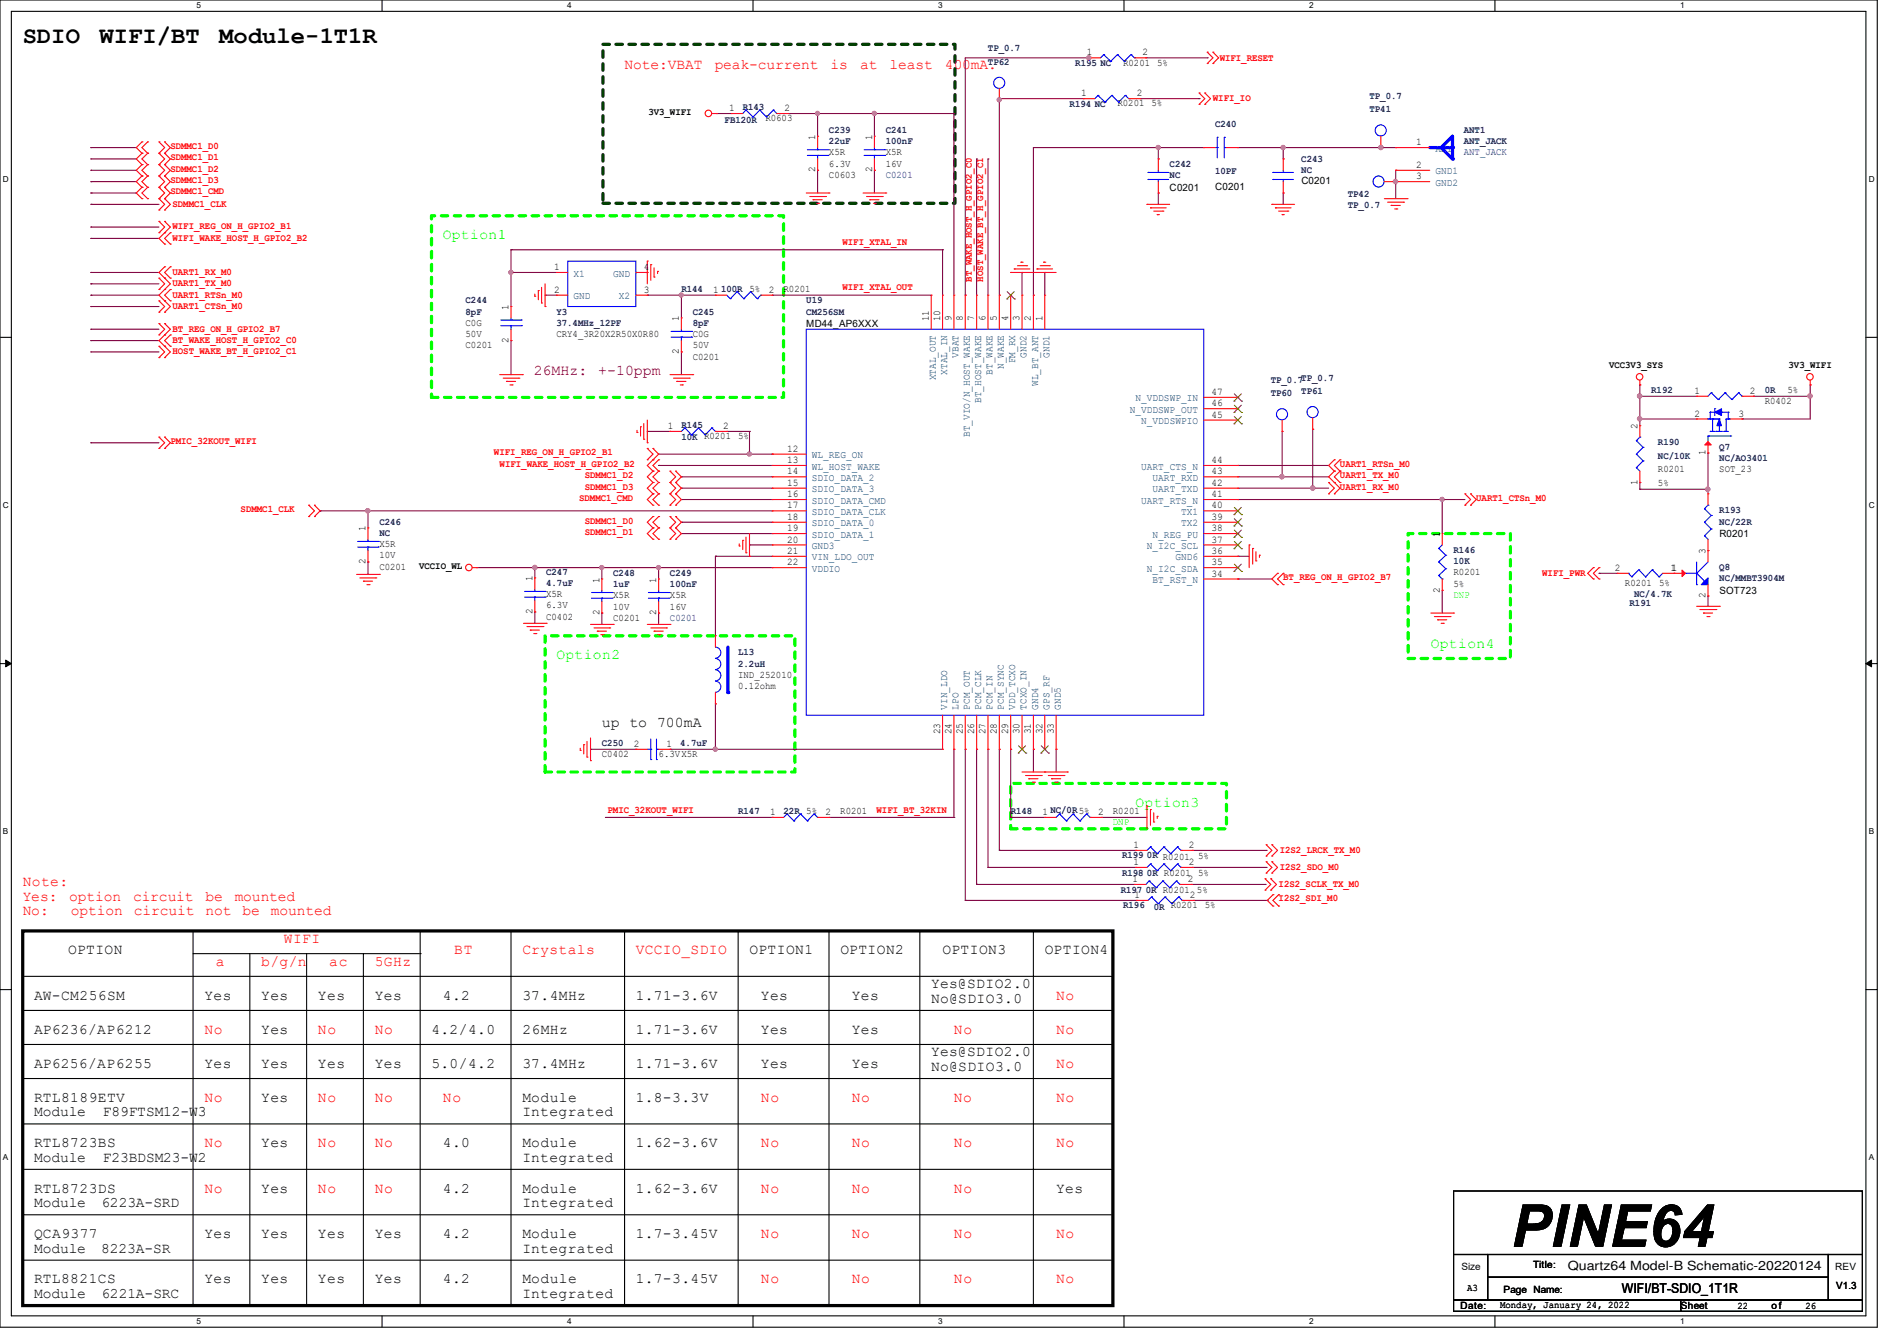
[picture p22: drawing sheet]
<svg xmlns="http://www.w3.org/2000/svg" width="297mm" height="210mm" viewBox="0 0 297 210" stroke-linecap="round" stroke-linejoin="round" font-family="sans-serif">
<defs><g id="words">
<text font-size="9.2" x="236.6" y="195.2">PINE64</text>
<g font-size="3.7">
<text x="3.6" y="6.7">SDIO</text>
<text x="15.6" y="6.7">WIFI/BT</text>
<text x="34.3" y="6.7">Module-1T1R</text>
</g>
<g font-size="2.3" fill="#f00">
<text x="97.8" y="10.8">Note:VBAT</text>
<text x="111.9" y="10.8">peak-current</text>
<text x="130" y="10.8">is</text>
<text x="134.7" y="10.8">at</text>
<text x="139.3" y="10.8">least</text>
<text x="147.9" y="10.8">400mA.</text>
<text x="3.6" y="138.8">Note:</text>
<text x="3.6" y="141.1">Yes:</text>
<text x="3.6" y="143.3">No:</text>
<text x="10.8" y="141.1">option</text>
<text x="11.1" y="143.3">option</text>
<text x="20.8" y="141.1">circuit</text>
<text x="21" y="143.3">circuit</text>
<text x="32.2" y="141.1">be</text>
<text x="32.2" y="143.3">not</text>
<text x="36.7" y="141.1">mounted</text>
<text x="38" y="143.3">be</text>
<text x="42.4" y="143.3">mounted</text>
<text x="44.4" y="147.7">WIFI</text>
<text x="71.1" y="149.4">BT</text>
<text x="81.8" y="149.4">Crystals</text>
<text x="99.6" y="149.4">VCCIO_SDIO</text>
<text x="33.8" y="151.2">a</text>
<text x="40.9" y="151.2">b/g/n</text>
<text x="51.6" y="151.2">ac</text>
<text x="58.7" y="151.2">5GHz</text>
<text x="32" y="161.9">No</text>
<text x="49.8" y="161.9">No</text>
<text x="58.7" y="161.9">No</text>
<text x="149.4" y="161.9">No</text>
<text x="165.4" y="156.5">No</text>
<text x="165.4" y="161.9">No</text>
<text x="165.4" y="167.2">No</text>
<text x="32" y="172.6">No</text>
<text x="49.8" y="172.6">No</text>
<text x="58.7" y="172.6">No</text>
<text x="69.3" y="172.6">No</text>
<text x="119.1" y="172.6">No</text>
<text x="133.4" y="172.6">No</text>
<text x="149.4" y="172.6">No</text>
<text x="165.4" y="172.6">No</text>
<text x="32" y="179.7">No</text>
<text x="49.8" y="179.7">No</text>
<text x="58.7" y="179.7">No</text>
<text x="119.1" y="179.7">No</text>
<text x="133.3" y="179.7">No</text>
<text x="149.4" y="179.7">No</text>
<text x="165.4" y="179.7">No</text>
<text x="32" y="186.8">No</text>
<text x="49.8" y="186.8">No</text>
<text x="58.7" y="186.8">No</text>
<text x="119.1" y="186.8">No</text>
<text x="133.3" y="186.8">No</text>
<text x="149.4" y="186.8">No</text>
<text x="119.1" y="193.9">No</text>
<text x="133.3" y="193.9">No</text>
<text x="149.3" y="193.9">No</text>
<text x="165.3" y="193.9">No</text>
<text x="119.1" y="201">No</text>
<text x="133.3" y="201">No</text>
<text x="149.3" y="201">No</text>
<text x="165.3" y="201">No</text>
</g>
<g font-size="2.3" fill="#01ff00">
<text x="69.3" y="37.4">Option1</text>
<text x="224" y="101.4">Option4</text>
<text x="87.1" y="103.2">Option2</text>
<text x="177.8" y="126.3">Option3</text>
</g>
<g font-size="2.3" fill="#7f0000">
<text x="83.6" y="58.8">26MHz:</text>
<text x="93.7" y="58.8">+-10ppm</text>
</g>
<g font-size="2.3">
<text x="94.2" y="113.9">up to 700mA</text>
<text x="10.7" y="149.4">OPTION</text>
<text x="117.3" y="149.4">OPTION1</text>
<text x="131.6" y="149.4">OPTION2</text>
<text x="147.6" y="149.4">OPTION3</text>
<text x="163.6" y="149.4">OPTION4</text>
<text x="145.8" y="154.8">Yes@SDIO2.0</text>
<text x="5.3" y="161.9">AP6236/AP6212</text>
<text x="5.3" y="156.5">AW-CM256SM</text>
<text x="32" y="156.5">Yes</text>
<text x="40.9" y="161.9">Yes</text>
<text x="40.9" y="156.5">Yes</text>
<text x="49.8" y="156.5">Yes</text>
<text x="58.7" y="156.5">Yes</text>
<text x="67.6" y="161.9">4.2/4.0</text>
<text x="69.3" y="156.5">4.2</text>
<text x="81.8" y="161.9">26MHz</text>
<text x="81.8" y="156.5">37.4MHz</text>
<text x="99.6" y="161.9">1.71-3.6V</text>
<text x="99.6" y="156.5">1.71-3.6V</text>
<text x="119.1" y="161.9">Yes</text>
<text x="119.1" y="156.5">Yes</text>
<text x="133.3" y="161.9">Yes</text>
<text x="133.3" y="156.5">Yes</text>
<text x="145.8" y="157.1">No@SDIO3.0</text>
<text x="5.3" y="167.2">AP6256/AP6255</text>
<text x="32" y="167.2">Yes</text>
<text x="40.9" y="167.2">Yes</text>
<text x="49.8" y="167.2">Yes</text>
<text x="58.7" y="167.2">Yes</text>
<text x="67.6" y="167.2">5.0/4.2</text>
<text x="81.8" y="167.2">37.4MHz</text>
<text x="99.6" y="167.2">1.71-3.6V</text>
<text x="119.1" y="167.2">Yes</text>
<text x="133.3" y="167.2">Yes</text>
<text x="145.8" y="165.4">Yes@SDIO2.0</text>
<text x="145.8" y="167.7">No@SDIO3.0</text>
<text x="5.3" y="172.6">RTL8189ETV</text>
<text x="40.9" y="172.6">Yes</text>
<text x="81.8" y="172.6">Module</text>
<text x="99.6" y="172.6">1.8-3.3V</text>
<text x="5.3" y="179.7">RTL8723BS</text>
<text x="5.3" y="174.8">Module</text>
<text x="16.1" y="174.8">F89FTSM12-W3</text>
<text x="40.9" y="179.7">Yes</text>
<text x="69.3" y="179.7">4.0</text>
<text x="81.8" y="179.7">Module</text>
<text x="81.8" y="174.8">Integrated</text>
<text x="99.6" y="179.7">1.62-3.6V</text>
<text x="5.3" y="181.9">Module</text>
<text x="16.1" y="181.9">F23BDSM23-W2</text>
<text x="81.8" y="181.9">Integrated</text>
<text x="5.3" y="186.8">RTL8723DS</text>
<text x="5.3" y="189.1">Module</text>
<text x="15.9" y="189.1">6223A-SRD</text>
<text x="40.9" y="186.8">Yes</text>
<text x="69.3" y="186.8">4.2</text>
<text x="81.8" y="186.8">Module</text>
<text x="81.8" y="189.1">Integrated</text>
<text x="99.6" y="186.8">1.62-3.6V</text>
<text x="165.4" y="186.8">Yes</text>
<text x="5.3" y="193.9">QCA9377</text>
<text x="5.3" y="196.2">Module</text>
<text x="15.8" y="196.2">8223A-SR</text>
<text x="32" y="193.9">Yes</text>
<text x="40.9" y="193.9">Yes</text>
<text x="49.8" y="193.9">Yes</text>
<text x="58.7" y="193.9">Yes</text>
<text x="69.3" y="193.9">4.2</text>
<text x="81.8" y="193.9">Module</text>
<text x="81.8" y="196.2">Integrated</text>
<text x="99.6" y="193.9">1.7-3.45V</text>
<text x="5.3" y="201">RTL8821CS</text>
<text x="5.3" y="203.3">Module</text>
<text x="15.9" y="203.3">6221A-SRC</text>
<text x="32" y="201">Yes</text>
<text x="40.9" y="201">Yes</text>
<text x="49.8" y="201">Yes</text>
<text x="58.7" y="201">Yes</text>
<text x="69.3" y="201">4.2</text>
<text x="81.8" y="203.3">Integrated</text>
<text x="81.8" y="201">Module</text>
<text x="99.6" y="201">1.7-3.45V</text>
</g>
<text font-size="2.1" x="253.9" y="202.5">WIFI/BT-SDIO_1T1R</text>
<text font-size="2" x="245.5" y="199">Quartz64 Model-B Schematic-20220124</text>
<g font-size="1.6" fill="#00007f">
<text x="154.7" y="10.2">TP62</text>
<text x="154.7" y="8">TP_0.7</text>
<text x="168.4" y="10.3">R195 NC</text>
<text x="116.3" y="17.3">R143</text>
<text x="167.5" y="16.7">R194 NC</text>
<text x="214.4" y="17.6">TP41</text>
<text x="214.4" y="15.5">TP_0.7</text>
<text x="113.5" y="19.2">FB120R</text>
<text x="129.8" y="20.8">C239</text>
<text x="129.8" y="22.6">22uF</text>
<text x="138.7" y="20.8">C241</text>
<text x="138.7" y="22.6">100nF</text>
<text x="190.2" y="19.9">C240</text>
<text x="229.2" y="20.8">ANT1</text>
<text x="229.2" y="22.6">ANT_JACK</text>
<text x="138.7" y="27.9">C0201</text>
<text x="183.1" y="26.2">C242</text>
<text x="183.1" y="27.9">NC</text>
<text x="190.2" y="27.2">10PF</text>
<text x="203.7" y="25.4">C243</text>
<text x="203.7" y="27.1">NC</text>
<text x="229.2" y="24.3">ANT_JACK</text>
<text x="211" y="30.8">TP42</text>
<text x="211" y="32.6">TP_0.7</text>
<text x="72.9" y="47.5">C244</text>
<text x="106.7" y="45.7">R144</text>
<text x="112.9" y="45.7">100R 5%</text>
<text x="126.2" y="47.5">U19</text>
<text x="72.9" y="49.3">8pF</text>
<text x="87.1" y="49.3">Y3</text>
<text x="87.1" y="51.1">37.4MHz_12PF</text>
<text x="108.5" y="49.3">C245</text>
<text x="108.5" y="51.1">8pF</text>
<text x="126.2" y="49.3">CM256SM</text>
<text x="199" y="59.9">TP_0.7TP_0.7</text>
<text x="199" y="62.1">TP60</text>
<text x="203.7" y="61.7">TP61</text>
<text x="258.5" y="61.6">R192</text>
<text x="276.3" y="61.6">0R</text>
<text x="106.7" y="67.1">R145</text>
<text x="106.7" y="68.8">10K R0201</text>
<text x="259.6" y="69.7">R190</text>
<text x="259.6" y="71.8">NC/10K</text>
<text x="269.2" y="70.4">Q7</text>
<text x="269.2" y="72.2">NC/AO3401</text>
<text x="59.4" y="82.2">C246</text>
<text x="59.4" y="83.9">NC</text>
<text x="269.2" y="80.4">R193</text>
<text x="269.2" y="82.2">NC/22R</text>
<text x="85.5" y="90">C247</text>
<text x="227.6" y="86.6">R146</text>
<text x="227.6" y="88.4">10K</text>
<text x="269.2" y="89.3">Q8</text>
<text x="85.5" y="91.8">4.7uF</text>
<text x="96" y="90.2">C248</text>
<text x="96" y="91.9">1uF</text>
<text x="104.9" y="90.2">C249</text>
<text x="104.9" y="91.9">100nF</text>
<text x="255.1" y="95">R191</text>
<text x="255.9" y="93.6">NC/4.7K</text>
<text x="269.2" y="91.1">NC/MMBT3904M</text>
<text x="104.9" y="97.2">C0201</text>
<text x="115.6" y="102.6">L13</text>
<text x="115.6" y="104.4">2.2uH</text>
<text x="94.2" y="116.8">C250</text>
<text x="106.5" y="116.8">4.7uF</text>
<text x="115.6" y="127.5">R147</text>
<text x="122.7" y="127.5">22R 5%</text>
<text x="158.2" y="127.5">R148</text>
<text x="175.7" y="134.4">R199 0R R0201</text>
<text x="175.7" y="137.1">R198 0R R0201</text>
<text x="175.5" y="139.8">R197 0R R0201</text>
<text x="175.8" y="142.3">R196</text>
<text x="180.6" y="142.4">0R R0201</text>
</g>
<g font-size="1.6">
<text x="170.2" y="8.7">1</text>
<text x="175.8" y="10.3">R0201</text>
<text x="178.9" y="8.7">2</text>
<text x="181.2" y="10.3">5%</text>
<text x="101.5" y="18">3V3_WIFI</text>
<text x="114.2" y="17.4">1</text>
<text x="122.9" y="17.4">2</text>
<text x="169.3" y="15.1">1</text>
<text x="175" y="16.7">R0201</text>
<text x="178" y="15.1">2</text>
<text x="180.3" y="16.7">5%</text>
<text x="119.8" y="19">R0603</text>
<text x="127.6" y="21.9" transform="rotate(-90 127.6 21.9)">1</text>
<text x="136.5" y="21.9" transform="rotate(-90 136.5 21.9)">1</text>
<text x="221.7" y="22.7">1</text>
<text x="127.6" y="27" transform="rotate(-90 127.6 27)">2</text>
<text x="129.8" y="27.9">C0603</text>
<text x="129.8" y="24.3">X5R</text>
<text x="129.8" y="26.1">6.3V</text>
<text x="136.5" y="27" transform="rotate(-90 136.5 27)">2</text>
<text x="138.7" y="24.3">X5R</text>
<text x="138.7" y="26.1">16V</text>
<text x="183.1" y="29.9">C0201</text>
<text x="190.2" y="29.7">C0201</text>
<text x="203.7" y="28.8">C0201</text>
<text x="221.7" y="26.3">2</text>
<text x="221.7" y="28.1">3</text>
<text x="86.8" y="42.3">1</text>
<text x="86.8" y="45.8">2</text>
<text x="100.8" y="45.8">3</text>
<text x="100.8" y="42.3">4</text>
<text x="111.7" y="45.8">1</text>
<text x="120.4" y="45.8">2</text>
<text x="122.7" y="45.7">R0201</text>
<text x="72.9" y="51">C0G</text>
<text x="72.9" y="52.8">50V</text>
<text x="79.6" y="53.7" transform="rotate(-90 79.6 53.7)">2</text>
<text x="79.6" y="48.6" transform="rotate(-90 79.6 48.6)">1</text>
<text x="87.1" y="52.8">CRY4_3R20X2R50X0R80</text>
<text x="106.3" y="50.3" transform="rotate(-90 106.3 50.3)">1</text>
<text x="108.5" y="52.8">C0G</text>
<text x="126.2" y="51.2">MD44_AP6XXX</text>
<text x="145.4" y="50.3" transform="rotate(-90 145.4 50.3)">11</text>
<text x="147.2" y="50.3" transform="rotate(-90 147.2 50.3)">10</text>
<text x="149" y="50.3" transform="rotate(-90 149 50.3)">9</text>
<text x="150.8" y="50.3" transform="rotate(-90 150.8 50.3)">8</text>
<text x="152.5" y="50.3" transform="rotate(-90 152.5 50.3)">7</text>
<text x="154.3" y="50.3" transform="rotate(-90 154.3 50.3)">6</text>
<text x="156.1" y="50.3" transform="rotate(-90 156.1 50.3)">5</text>
<text x="157.9" y="50.3" transform="rotate(-90 157.9 50.3)">4</text>
<text x="159.6" y="50.3" transform="rotate(-90 159.6 50.3)">3</text>
<text x="161.4" y="50.3" transform="rotate(-90 161.4 50.3)">2</text>
<text x="163.2" y="50.3" transform="rotate(-90 163.2 50.3)">1</text>
<text x="72.9" y="54.6">C0201</text>
<text x="106.3" y="55.5" transform="rotate(-90 106.3 55.5)">2</text>
<text x="108.5" y="56.3">C0201</text>
<text x="108.5" y="54.6">50V</text>
<text x="251.9" y="57.6">VCC3V3_SYS</text>
<text x="280" y="57.6">3V3_WIFI</text>
<text x="189.7" y="65.4">45</text>
<text x="189.7" y="63.6">46</text>
<text x="189.7" y="61.9">47</text>
<text x="265.3" y="65.2">2</text>
<text x="265.3" y="61.7">1</text>
<text x="272.2" y="65.2">3</text>
<text x="274" y="61.7">2</text>
<text x="276.3" y="63.3">R0402</text>
<text x="279.9" y="61.5">5%</text>
<text x="104.6" y="67.2">1</text>
<text x="113.2" y="67.2">2</text>
<text x="115.6" y="68.8">5%</text>
<text x="123.2" y="70.7">12</text>
<text x="256.4" y="67.2" transform="rotate(-90 256.4 67.2)">2</text>
<text x="267" y="71.3" transform="rotate(-90 267 71.3)">1</text>
<text x="123.2" y="72.5">13</text>
<text x="123.2" y="74.3">14</text>
<text x="123.2" y="77.9">16</text>
<text x="123.2" y="76.1">15</text>
<text x="189.7" y="76.1">42</text>
<text x="189.7" y="74.3">43</text>
<text x="189.7" y="77.9">41</text>
<text x="189.7" y="72.5">44</text>
<text x="256.4" y="75.9" transform="rotate(-90 256.4 75.9)">1</text>
<text x="259.6" y="74">R0201</text>
<text x="259.6" y="76.1">5%</text>
<text x="269.2" y="74">SOT_23</text>
<text x="57.2" y="83.2" transform="rotate(-90 57.2 83.2)">1</text>
<text x="123.2" y="81.4">18</text>
<text x="123.2" y="79.6">17</text>
<text x="123.2" y="83.2">19</text>
<text x="189.7" y="81.4">39</text>
<text x="189.7" y="83.2">38</text>
<text x="189.7" y="79.6">40</text>
<text x="57.2" y="88.3" transform="rotate(-90 57.2 88.3)">2</text>
<text x="59.4" y="89.2">C0201</text>
<text x="59.4" y="85.7">X5R</text>
<text x="59.4" y="87.5">10V</text>
<text x="65.6" y="89.1">VCCIO_WL</text>
<text x="123.2" y="88.5">22</text>
<text x="123.2" y="85">20</text>
<text x="123.2" y="86.7">21</text>
<text x="189.7" y="85">37</text>
<text x="189.7" y="88.5">35</text>
<text x="189.7" y="86.7">36</text>
<text x="225.4" y="84.1" transform="rotate(-90 225.4 84.1)">1</text>
<text x="252.9" y="89.4">2</text>
<text x="261.5" y="89.4">11</text>
<text x="267" y="86.8" transform="rotate(-90 267 86.8)">3</text>
<text x="269.2" y="84.1">R0201</text>
<text x="83.4" y="91.1" transform="rotate(-90 83.4 91.1)">1</text>
<text x="85.5" y="93.5">X5R</text>
<text x="85.5" y="95.3">6.3V</text>
<text x="93.9" y="91.2" transform="rotate(-90 93.9 91.2)">1</text>
<text x="96" y="93.7">X5R</text>
<text x="96" y="95.5">10V</text>
<text x="102.7" y="91.2" transform="rotate(-90 102.7 91.2)">1</text>
<text x="104.9" y="93.7">X5R</text>
<text x="104.9" y="95.5">16V</text>
<text x="189.7" y="90.3">34</text>
<text x="225.4" y="92.8" transform="rotate(-90 225.4 92.8)">2</text>
<text x="227.6" y="90.1">R0201</text>
<text x="227.6" y="91.9">5%</text>
<text x="254.4" y="91.7">R0201</text>
<text x="259.8" y="91.7">5%</text>
<text x="267" y="93.7" transform="rotate(-90 267 93.7)">2</text>
<text x="269.2" y="93">SOT723</text>
<text x="83.4" y="96.2" transform="rotate(-90 83.4 96.2)">2</text>
<text x="85.5" y="97.1">C0402</text>
<text x="93.9" y="96.3" transform="rotate(-90 93.9 96.3)">2</text>
<text x="96" y="97.2">C0201</text>
<text x="102.7" y="96.3" transform="rotate(-90 102.7 96.3)">2</text>
<text x="115.6" y="106.1">IND_252010</text>
<text x="115.6" y="107.9">0.12ohm</text>
<text x="94.2" y="118.6">C0402</text>
<text x="99.2" y="117">2</text>
<text x="103.1" y="118.6">6.3VX5R</text>
<text x="104.4" y="117">1</text>
<text x="147.2" y="115" transform="rotate(-90 147.2 115)">23</text>
<text x="149" y="115" transform="rotate(-90 149 115)">24</text>
<text x="150.8" y="115" transform="rotate(-90 150.8 115)">25</text>
<text x="152.5" y="115" transform="rotate(-90 152.5 115)">26</text>
<text x="154.3" y="115" transform="rotate(-90 154.3 115)">27</text>
<text x="156.1" y="115" transform="rotate(-90 156.1 115)">28</text>
<text x="157.9" y="115" transform="rotate(-90 157.9 115)">29</text>
<text x="159.6" y="115" transform="rotate(-90 159.6 115)">30</text>
<text x="161.4" y="115" transform="rotate(-90 161.4 115)">31</text>
<text x="163.2" y="115" transform="rotate(-90 163.2 115)">32</text>
<text x="165" y="115" transform="rotate(-90 165 115)">33</text>
<text x="120.6" y="127.6">1</text>
<text x="129.2" y="127.6">2</text>
<text x="131.6" y="127.5">R0201</text>
<text x="163.2" y="127.6">1 NC/0R5%</text>
<text x="171.9" y="127.6">2</text>
<text x="174.2" y="127.5">R0201</text>
<text x="177.5" y="132.8">1</text>
<text x="177.5" y="135.5">1</text>
<text x="186.1" y="132.8">2</text>
<text x="186.1" y="135.5">2</text>
<text x="187.6" y="137.2">5%</text>
<text x="187.6" y="134.6">5%</text>
<text x="177.3" y="138.1">1</text>
<text x="177.6" y="140.6">1</text>
<text x="186" y="138.1">2</text>
<text x="186.3" y="140.6">2</text>
<text x="187.4" y="139.9">5%</text>
<text x="188.6" y="142.2">5%</text>
<text x="228.8" y="199">Size</text>
<text x="229.7" y="202.1">A3</text>
<text x="235.4" y="202.5">Page Name:</text>
<text x="240" y="198.6">Title:</text>
<text x="287.3" y="199">REV</text>
<text x="287.5" y="201.8">V1.3</text>
<text x="228.6" y="205">Date:</text>
<text x="234.9" y="204.8">Monday, January 24, 2022</text>
<text x="263.1" y="205">Sheet</text>
<text x="272" y="205">22</text>
<text x="277.4" y="205">o f</text>
<text x="282.7" y="205">26</text>
</g>
<g font-size="1.6" fill="#f00">
<text x="191" y="9.6">WIFI_RESET</text>
<text x="189.9" y="15.8">WIFI_IO</text>
<text x="26.7" y="23.3">SDMMC1_D0</text>
<text x="26.7" y="25.1">SDMMC1_D1</text>
<text x="26.7" y="26.9">SDMMC1_D2</text>
<text x="26.7" y="28.7">SDMMC1_D3</text>
<text x="26.7" y="30.4">SDMMC1_CMD</text>
<text x="27" y="32.4">SDMMC1_CLK</text>
<text x="27" y="35.9">WIFI_REG_ON_H_GPIO2_B1</text>
<text x="27" y="37.7">WIFI_WAKE_HOST_H_GPIO2_B2</text>
<text x="131.9" y="38.4">WIFI_XTAL_IN</text>
<text x="27" y="43.1">UART1_RX_M0</text>
<text x="27" y="44.8">UART1_TX_M0</text>
<text x="27" y="46.6">UART1_RTSn_M0</text>
<text x="131.9" y="45.5">WIFI_XTAL_OUT</text>
<text x="152.1" y="44.1" transform="rotate(-90 152.1 44.1)">BT_WAKE_HOST_H_GPIO2_C0</text>
<text x="153.9" y="44.1" transform="rotate(-90 153.9 44.1)">HOST_WAKE_BT_H_GPIO2_C1</text>
<text x="27" y="48.4">UART1_CTSn_M0</text>
<text x="27" y="51.9">BT_REG_ON_H_GPIO2_B7</text>
<text x="27" y="53.7">BT_WAKE_HOST_H_GPIO2_C0</text>
<text x="27" y="55.5">HOST_WAKE_BT_H_GPIO2_C1</text>
<text x="26.7" y="69.6">PMIC_32KOUT_WIFI</text>
<text x="77.3" y="71.3">WIFI_REG_ON_H_GPIO2_B1</text>
<text x="78.2" y="73.1">WIFI_WAKE_HOST_H_GPIO2_B2</text>
<text x="91.6" y="76.7">SDMMC1_D3</text>
<text x="91.6" y="74.9">SDMMC1_D2</text>
<text x="209.8" y="74.9">UART1_TX_M0</text>
<text x="209.8" y="76.7">UART1_RX_M0</text>
<text x="209.8" y="73.1">UART1_RTSn_M0</text>
<text x="37.7" y="80.2">SDMMC1_CLK</text>
<text x="90.7" y="78.4">SDMMC1_CMD</text>
<text x="91.6" y="83.8">SDMMC1_D1</text>
<text x="91.6" y="82">SDMMC1_D0</text>
<text x="231.1" y="78.4">UART1_CTSn_M0</text>
<text x="200.9" y="90.9">BT_REG_ON_H_GPIO2_B7</text>
<text x="241.5" y="90.2">WIFI_PWR</text>
<text x="95.1" y="127.3">PMIC_32KOUT_WIFI</text>
<text x="137.2" y="127.3">WIFI_BT_32KIN</text>
<text x="200.4" y="133.6">I2S2_LRCK_TX_M0</text>
<text x="200.4" y="136.2">I2S2_SDO_M0</text>
<text x="200.2" y="138.9">I2S2_SCLK_TX_M0</text>
<text x="200.2" y="141.2">I2S2_SDI_M0</text>
</g>
<g font-size="1.6" fill="#003f7f">
<text x="224.7" y="23.7">ANT</text>
<text x="224.7" y="27.3">GND1</text>
<text x="224.7" y="29.1">GND2</text>
<text x="89.8" y="43.3">X1</text>
<text x="89.8" y="46.9">GND</text>
<text x="96" y="43.3">GND</text>
<text x="96.9" y="46.9">X2</text>
<text x="146.5" y="59.6" transform="rotate(-90 146.5 59.6)">XTAL_OUT</text>
<text x="148.3" y="58.7" transform="rotate(-90 148.3 58.7)">XTAL_IN</text>
<text x="150.1" y="56" transform="rotate(-90 150.1 56)">VBAT</text>
<text x="155.4" y="58.7" transform="rotate(-90 155.4 58.7)">BT_WAKE</text>
<text x="157.2" y="57.8" transform="rotate(-90 157.2 57.8)">N_WAKE</text>
<text x="159" y="56.9" transform="rotate(-90 159 56.9)">FM_RX</text>
<text x="160.7" y="56" transform="rotate(-90 160.7 56)">GND2</text>
<text x="164.3" y="56" transform="rotate(-90 164.3 56)">GND1</text>
<text x="153.6" y="63.1" transform="rotate(-90 153.6 63.1)">BT_HOST_WAKE</text>
<text x="162.5" y="60.5" transform="rotate(-90 162.5 60.5)">WL_BT_ANT</text>
<text x="176.9" y="64.6">N_VDDSWP_OUT</text>
<text x="177.8" y="62.9">N_VDDSWP_IN</text>
<text x="127.1" y="71.8">WL_REG_ON</text>
<text x="151.9" y="68.5" transform="rotate(-90 151.9 68.5)">BT_VIO/N_HOST_WAKE</text>
<text x="178.7" y="66.4">N_VDDSWPIO</text>
<text x="127.1" y="73.5">WL_HOST_WAKE</text>
<text x="127.1" y="75.3">SDIO_DATA_2</text>
<text x="127.1" y="77.1">SDIO_DATA_3</text>
<text x="178.7" y="73.5">UART_CTS_N</text>
<text x="180.5" y="77.1">UART_TXD</text>
<text x="180.5" y="75.3">UART_RXD</text>
<text x="127.1" y="82.4">SDIO_DATA_0</text>
<text x="127.1" y="80.6">SDIO_DATA_CLK</text>
<text x="127.1" y="78.9">SDIO_DATA_CMD</text>
<text x="178.7" y="78.9">UART_RTS_N</text>
<text x="184.9" y="82.4">TX2</text>
<text x="184.9" y="80.6">TX1</text>
<text x="127.1" y="89.5">VDDIO</text>
<text x="127.1" y="84.2">SDIO_DATA_1</text>
<text x="127.1" y="86">GND3</text>
<text x="127.1" y="87.8">VIN_LDO_OUT</text>
<text x="179.6" y="86">N_I2C_SCL</text>
<text x="179.6" y="89.5">N_I2C_SDA</text>
<text x="180.5" y="84.2">N_REG_PU</text>
<text x="184" y="87.8">GND6</text>
<text x="180.5" y="91.3">BT_RST_N</text>
<text x="148.3" y="111.1" transform="rotate(-90 148.3 111.1)">VIN_LDO</text>
<text x="150.1" y="111.1" transform="rotate(-90 150.1 111.1)">LPO</text>
<text x="151.9" y="111.1" transform="rotate(-90 151.9 111.1)">PCM_OUT</text>
<text x="153.6" y="111.1" transform="rotate(-90 153.6 111.1)">PCM_CLK</text>
<text x="155.4" y="111.1" transform="rotate(-90 155.4 111.1)">PCM_IN</text>
<text x="157.2" y="111.1" transform="rotate(-90 157.2 111.1)">PCM_SYNC</text>
<text x="159" y="111.1" transform="rotate(-90 159 111.1)">VDD_TCXO</text>
<text x="160.7" y="111.1" transform="rotate(-90 160.7 111.1)">TCXO_IN</text>
<text x="162.5" y="111.1" transform="rotate(-90 162.5 111.1)">GND4</text>
<text x="164.3" y="111.1" transform="rotate(-90 164.3 111.1)">GPS_RF</text>
<text x="166.1" y="111.1" transform="rotate(-90 166.1 111.1)">GND5</text>
</g>
<g font-size="1.6" fill="#01ff00">
<text x="227.6" y="93.7">DNP</text>
<text x="174.2" y="129.2">DNP</text>
</g>
<g font-size="1.3">
<text x="30.8" y="1.3">5</text>
<text x="88.8" y="1.3">4</text>
<text x="146.9" y="1.3">3</text>
<text x="205" y="1.3">2</text>
<text x="263.1" y="1.3">1</text>
<text x=".5" y="28.4">D</text>
<text x="292.6" y="28.4">D</text>
<text x=".5" y="79.5">C</text>
<text x="292.6" y="79.5">C</text>
<text x=".5" y="130.6">B</text>
<text x="292.6" y="130.6">B</text>
<text x=".5" y="181.7">A</text>
<text x="292.6" y="181.7">A</text>
<text x="30.8" y="207.4">5</text>
<text x="88.8" y="207.4">4</text>
<text x="146.9" y="207.4">3</text>
<text x="205" y="207.4">2</text>
<text x="263.1" y="207.4">1</text>
</g>
</g></defs>
<path d="M0 0h293.9v207.9h-293.9zM1.8 1.8h290.3v204.3h-290.3z" fill="none" stroke="#000" stroke-width=".17"/>
<g fill="#fff">
<path d="M30.8 .2h.7v1.4h-.7z"/>
<path d="M30.8 206.2h.7v1.4h-.7z"/>
</g>
<path d="M59.8 0v1.8M59.8 206.1v1.8" fill="none" stroke="#000" stroke-width=".17"/>
<g fill="#fff">
<path d="M88.8 .2h.7v1.4h-.7z"/>
<path d="M88.8 206.2h.7v1.4h-.7z"/>
</g>
<path d="M117.9 0v1.8M117.9 206.1v1.8" fill="none" stroke="#000" stroke-width=".17"/>
<g fill="#fff">
<path d="M146.9 .2h.7v1.4h-.7z"/>
<path d="M146.9 206.2h.7v1.4h-.7z"/>
</g>
<path d="M176 0v1.8M176 206.1v1.8" fill="none" stroke="#000" stroke-width=".17"/>
<g fill="#fff">
<path d="M205 .2h.7v1.4h-.7z"/>
<path d="M205 206.2h.7v1.4h-.7z"/>
</g>
<path d="M234.1 0v1.8M234.1 206.1v1.8" fill="none" stroke="#000" stroke-width=".17"/>
<g fill="#fff">
<path d="M263.1 .2h.6v1.4h-.6z"/>
<path d="M263.1 206.2h.6v1.4h-.6z"/>
<path d="M.5 27.3h.9v1.4h-.9z"/>
<path d="M292.6 27.3h.9v1.4h-.9z"/>
<path d="M.5 78.4h.9v1.4h-.9z"/>
<path d="M292.6 78.4h.9v1.4h-.9z"/>
</g>
<path d="M0 52.8h1.8M292.1 52.8h1.8" fill="none" stroke="#000" stroke-width=".17"/>
<g fill="#fff">
<path d="M.5 129.5h.8v1.4h-.8z"/>
<path d="M292.6 129.5h.8v1.4h-.8z"/>
</g>
<path d="M0 103.9h1.8M292.1 103.9h1.8" fill="none" stroke="#000" stroke-width=".17"/>
<path d="M.9 103.4l.9 .5-.9 .5zM292.1 103.9l.9-.5v1z" fill="#000" stroke="#000" stroke-width=".16"/>
<g fill="#fff">
<path d="M.5 180.5h.8v1.4h-.8z"/>
<path d="M292.6 180.5h.8v1.4h-.8z"/>
</g>
<g fill="none" stroke="#000" stroke-width=".17">
<path d="M0 155h1.8M3.6 152.9h.1M3.6 158.2h.1M3.6 152.9h170.6M3.6 158.2h170.6M30.2 149.4h35.6M30.2 145.8v58.7M39.1 149.4v55.1M48 149.4v55.1M56.9 149.4v55.1M65.8 149.4h.1M65.8 145.8v58.7"/>
<path d="M80 145.8v58.7M97.8 145.8v58.7M115.6 145.8v58.7M129.8 145.8v58.7M144 145.8v58.7M161.8 145.8v58.7M292.1 155h1.8M3.6 163.6h.1M3.6 168.9h.1M3.6 176h.1M3.6 163.6h170.6M3.6 168.9h170.6"/>
<path d="M3.6 176h170.6M3.6 183.1h.1M3.6 197.4h.1M3.6 190.2h.1M3.6 183.1h170.6M3.6 197.4h170.6M3.6 190.2h170.6M227.6 186.5h64v10h-64zM227.6 196.5h5.3v7.1h-5.3zM232.9 196.5h53.4v3.5h-53.4zM286.3 196.5h5.3v7.1h-5.3zM30.2 204.5h.1"/>
<path d="M39.1 204.5h.1M48 204.5h.1M56.9 204.5h.1M65.8 204.5h.1M80 204.5h.1M97.8 204.5h.1M115.6 204.5h.1M129.8 204.5h.1M144 204.5h.1M161.8 204.5h.1M227.6 203.6h35.5v1.8h-35.5zM232.9 200h53.4v3.6h-53.4z"/>
<path d="M263.1 203.6h28.5v1.8h-28.5z"/>
</g>
<path d="M94.4 6.9h55.1v24.9h-55.1z" fill="none" stroke="#003f00" stroke-width=".51" stroke-dasharray="1 1"/>
<path d="M67.6 33.8h55.1v28.4h-55.1zM85.3 99.6h39.2v21.3h-39.2zM220.5 83.6h16v19.5h-16zM158.2 122.7h33.8v7.1h-33.8z" fill="none" stroke="#01ff00" stroke-width=".51" stroke-dasharray="1 1"/>
<path d="M3.6 145.8h170.6v58.7h-170.6z" fill="none" stroke="#000" stroke-width=".51"/>
<g fill="none" stroke="#7f003f" stroke-width=".17">
<path d="M112.2 17.8h.1M112.2 17.8h2.3M123.4 17.8h26M128 17.8h.1M128 17.8v3.5M136.9 17.8h.1M136.9 17.8v3.5M149.4 17.8h.1M149.4 17.8v28.4M156.5 15.5h.1M156.5 15.7h.1M156.5 15.5v30.7"/>
<path d="M156.5 15.5h13.1M170.5 9.1h.1M170.7 9.1h.1M170.7 9.1h-19.6v37.1M178.5 15.5h9.2M179.4 9.1h9.6M187.7 15.5h.1M189 9.1h.1M14.2 23.1h.1M14.2 24.9h.1M14.2 26.7h.1M14.2 28.4h.1"/>
<path d="M14.2 30.2h.1M14.2 32h.1M14.2 35.6h.1M14.2 37.3h.1M14.2 23.1h7.1M14.2 24.9h7.1M14.2 26.7h7.1M14.2 28.4h7.1M14.2 30.2h7.1M14.2 32h10.7M14.2 35.6h10.7M14.2 37.3h10.7"/>
<path d="M80 39.1h.1M80 39.1v8.9M80 39.1h67.6M128 26.7h.1M128 26.7v3.5M136.9 26.7h.1M136.9 26.7v3.5M147.6 39.1h.1M147.6 39.1v7.1M152.9 24.9h.1M152.9 24.9v21.3M154.7 24.9h.1"/>
<path d="M154.7 24.9v21.3M181.4 30.2h.1M181.4 23.1h.1M181.4 24.9h.1M181.4 23.1v1.8M181.4 30.2v1.8M188.5 23.1h-26.7v23.1M193.8 23.1h24.7M200.9 23.1h.1M200.9 30.2h.1M200.9 24.9h.1M200.9 23.1v1.8"/>
<path d="M200.9 30.2v1.8M216.2 23.1h.1M218.5 26.7h.1M218.5 28.4h.1M218.5 23.1h.1M218.5 26.7v4.4M14.2 46.2h.1M14.2 42.7h.1M14.2 44.4h.1M14.2 48h.1M14.2 55.1h.1M14.2 53.3h.1"/>
<path d="M14.2 51.6h.1M14.2 46.2h10.7M14.2 42.7h10.7M14.2 44.4h10.7M14.2 48h10.7M14.2 55.1h10.7M14.2 53.3h10.7M14.2 51.6h10.7M80 53.3h.1M80 42.7h.1M80 53.3v5.4M80 42.7h7.1"/>
<path d="M85.3 46.2h.1M85.3 46.2h1.8M101.3 46.2h.1M101.3 46.2h10.7M106.7 46.2h.1M106.7 55.1h.1M106.7 46.2v3.6M106.7 55.1v3.6M120.9 46.2h.1M120.9 46.2h24.9M151.1 46.2h.1M156.5 46.2h.1"/>
<path d="M160 42.7h.1M160 42.7v3.5M161.8 46.2h.1M163.6 42.7h.1M163.6 42.7v3.5M14.2 69.3h.1M14.2 69.3h10.7M101.3 67.6h.1M101.3 67.6h3.6M103.1 72.9h.1M103.1 71.1h17.8M103.1 72.9h17.8"/>
<path d="M106.7 74.7h.1M106.7 76.5h.1M106.7 78.2h.1M106.7 74.7h14.2M106.7 76.5h14.2M106.7 78.2h14.2M113.8 67.6h3.5M117.3 71.1h.1M117.3 67.6h.1M117.3 67.6v3.5M120.9 71.1h.1M193.8 72.9h.1"/>
<path d="M193.8 78.2h.1M193.8 72.9h14.2M193.8 74.7h14.2M193.8 76.5h14.2M193.8 78.2h35.6M200.7 74.7h.1M200.7 67.6h.1M200.7 67.6v7.1M205.5 76.5h.1M205.5 67.2h.1M205.5 67.2v9.3M225.8 78.2h.1"/>
<path d="M225.8 78.2v5.4M256.8 62.1h.1M256.8 60.3h.1M256.8 65.6h.1M256.8 75.6h.1M256.8 76.6h.1M256.8 62.1h8.8M256.8 60.3v6.4M256.8 75.6v1M256.8 65.6h8.8M256.8 76.6h10.6M267.4 76.6h.1"/>
<path d="M267.4 71h.1M267.4 71v6.3M272.8 65.6h.1M274.5 62.1h.1M274.5 62.1h8.9M283.4 62.1h.1M283.4 60.3h.1M283.4 60.3v5.3h-10.6M50.1 80h.1M50.1 80h70.8M57.6 88h.1M57.6 80h.1"/>
<path d="M57.6 80v2.7M57.6 88v2M74.7 88.9h46.2M83.7 88.9h.1M83.7 95.8h.1M83.7 88.9v1.6M83.7 95.8v1.8M94.2 88.9h.1M94.2 96h.1M94.2 88.9v1.8M94.2 96v1.8M103.1 88.9h.1"/>
<path d="M103.1 96h.1M103.1 88.9v1.8M103.1 96v1.8M106.7 83.6h.1M106.7 81.8h.1M106.7 83.6h14.2M106.7 81.8h14.2M112 87.1h.1M112 87.1h8.9M112 87.1v12.5M117.3 85.3h.1M117.3 85.3h3.6"/>
<path d="M193.8 87.1h.1M193.8 90.7h.1M193.8 87.1h1.8M193.8 90.7h5.3M225.8 92.5h.1M225.8 92.5v3.5M250.4 89.8h.1M250.4 89.8h2.8M267.4 93.3h.1M267.4 93.3v1.7M92.5 117.3h.1M92.5 117.3h7.1"/>
<path d="M104.9 117.3h.1M104.9 117.3h42.7M112 117.3h.1M112 110.2h.1M112 110.2v7.1M149.4 117.3h.1M149.4 117.3v10.7M151.1 117.3h.1M151.1 117.3v23.7M152.9 117.3h.1M152.9 117.3v21.2M154.7 117.3h.1"/>
<path d="M154.7 117.3v18.5M156.5 117.3h.1M156.5 117.3v15.9M158.2 117.3h.1M158.2 117.3v10.7M161.8 117.3h.1M161.8 117.3v3.6M165.4 117.3h.1M165.4 117.3v3.6M94.8 128h26.1M120.9 128h.1M129.8 128h19.6"/>
<path d="M149.4 128h.1M152.9 138.5h.1M152.9 138.5h24.7M154.7 135.8h.1M154.7 135.8h23.1M156.5 133.2h.1M156.5 133.2h21.3M158.2 128h.1M158.2 128h5.4M172.5 128h.1M172.5 128h7.1M186.5 138.5h11.6"/>
<path d="M186.7 135.8h11.5M186.7 133.2h11.5M198.1 138.5h.1M198.2 133.2h.1M198.2 135.8h.1M151.1 141h.1M151.1 141h26.9M186.9 141h11.5M198.4 141h.1"/>
</g>
<g fill="#f0f" stroke="#f0f" stroke-width=".17">
<circle cx="117.3" cy="71.1" r=".32"/>
<circle cx="103.1" cy="88.9" r=".32"/>
<circle cx="83.7" cy="88.9" r=".34"/>
<circle cx="205.5" cy="76.4" r=".34"/>
<circle cx="225.8" cy="78.2" r=".32"/>
<circle cx="136.9" cy="17.8" r=".32"/>
<circle cx="128" cy="17.8" r=".32"/>
<circle cx="106.7" cy="46.2" r=".32"/>
<circle cx="80" cy="42.7" r=".32"/>
<circle cx="112" cy="117.3" r=".32"/>
<circle cx="200.9" cy="23.1" r=".32"/>
<circle cx="216.2" cy="23.1" r=".34"/>
<circle cx="218.5" cy="28.4" r=".34"/>
<circle cx="181.3" cy="23.1" r=".32"/>
<circle cx="57.6" cy="80" r=".34"/>
<circle cx="94.2" cy="88.9" r=".32"/>
<circle cx="256.7" cy="62" r=".34"/>
<circle cx="283.4" cy="62" r=".34"/>
<circle cx="256.7" cy="65.6" r=".34"/>
<circle cx="267.4" cy="76.6" r=".34"/>
<circle cx="170.5" cy="9.1" r=".34"/>
<circle cx="200.7" cy="74.7" r=".34"/>
<circle cx="156.4" cy="15.6" r=".32"/>
</g>
<g fill="none" stroke="#f00" stroke-width=".17">
<path d="M111.5 17.8h.7M112.2 17.8h.1M114.5 17.8h.1M114.5 17.8h1.8M121.6 17.8h1.8M123.4 17.8h.1M187.7 16.3h.1M187.7 14.6h.1M187.7 14.6l.9 .9-.9 .8M188.6 16.3h.1M188.6 14.6h.1M188.6 14.6l.9 .9-.9 .8"/>
<path d="M189 9.9h.1M189 8.2h.1M189 8.2l.9 .9-.9 .8M189.9 9.9h.1M189.9 8.2h.1M189.9 8.2l.9 .9-.9 .8M22.2 22.2h.1M22.2 24h.1M22.2 25.8h.1M22.2 27.6h.1M22.2 29.3h.1M22.2 31.1h.1"/>
<path d="M22.2 22.2l-.9 .9 .9 .9M22.2 27.6l-.9 .8 .9 .9M22.2 24l-.9 .9 .9 .9M22.2 29.3l-.9 .9 .9 .9M22.2 25.8l-.9 .9 .9 .9M23.1 24h.1M23.1 22.2h.1M23.1 25.8h.1M23.1 27.6h.1M23.1 29.3h.1M23.1 31.1h.1M23.1 22.2l-.9 .9 .9 .9"/>
<path d="M23.1 25.8l-.9 .9 .9 .9M23.1 24l-.9 .9 .9 .9M23.1 27.6l-.9 .8 .9 .9M23.1 29.3l-.9 .9 .9 .9M24.9 24h.1M24.9 22.2h.1M24.9 25.8h.1M24.9 27.6h.1M24.9 29.3h.1M24.9 31.1h.1M24.9 32.9h.1M24.9 36.4h.1"/>
<path d="M24.9 34.7h.1M24.9 25.8l.9 .9-.9 .9M24.9 22.2l.9 .9-.9 .9M24.9 24l.9 .9-.9 .9M24.9 29.3l.9 .9-.9 .9M24.9 31.1l.9 .9-.9 .9M24.9 27.6l.9 .8-.9 .9M24.9 34.7l.9 .9-.9 .8M25.8 24h.1M25.8 22.2h.1M25.8 25.8h.1M25.8 27.6h.1"/>
<path d="M25.8 29.3h.1M25.8 31.1h.1M25.8 32.9h.1M25.8 36.4h.1M25.8 38.2h.1M25.8 34.7h.1M25.8 27.6l.9 .8-.9 .9M25.8 22.2l.9 .9-.9 .9M25.8 24l.9 .9-.9 .9M25.8 31.1l.9 .9-.9 .9M25.8 25.8l.9 .9-.9 .9M25.8 34.7l.9 .9-1.8 1.7 .9 .9"/>
<path d="M25.8 29.3l.9 .9-.9 .9M26.7 38.2h.1M26.7 36.4h.1M26.7 36.4l-.9 .9 .9 .9M126.2 30.2h3.6M126.8 30.8h2.4M127.3 31.3h.1M127.3 31.3h1.4M127.8 31.8h.4M128.2 31.8h.1M129.2 30.8h.1M129.8 30.2h.1"/>
<path d="M135.1 30.2h3.6M135.7 30.8h2.4M136.2 31.3h.1M136.2 31.3h1.4M136.7 31.8h.4M137.1 31.8h.1M138.1 30.8h.1M138.7 30.2h.1M179.6 32h.1M179.6 32h3.5M180.1 32.6h.1M180.1 32.6h2.5"/>
<path d="M180.6 33.1h1.5M181.2 33.6h.1M181.2 33.6h.3M182.1 33.1h.1M199.1 32h.1M199.1 32h3.6M199.7 32.6h.1M199.7 32.6h2.4M200.2 33.1h1.4M200.7 33.6h.1M200.7 33.6h.4M201.6 33.1h.1"/>
<path d="M216.7 31.1h3.6M217.3 31.7h2.5M217.8 32.2h.1M217.8 32.2h1.4M218.4 32.7h.3M218.7 32.7h.1M219.8 31.7h.1M220.3 31.1h.1M24.9 45.3h.1M24.9 43.6h.1M24.9 48.9h.1M24.9 47.1h.1"/>
<path d="M24.9 52.5h.1M24.9 50.7h.1M24.9 56h.1M24.9 54.2h.1M24.9 43.6l.9 .8-.9 .9M24.9 47.1l.9 .9-.9 .9M24.9 50.7l.9 .9-.9 .9M24.9 54.2l.9 .9-.9 .9M25.8 41.8h.1M25.8 43.6h.1M25.8 45.3h.1M25.8 47.1h.1"/>
<path d="M25.8 48.9h.1M25.8 52.5h.1M25.8 50.7h.1M25.8 56h.1M25.8 54.2h.1M25.8 41.8l-.9 .9 1.8 1.7-1.8 1.8 1.8 1.8-.9 .9M25.8 50.7l.9 .9-1.8 1.7 1.8 1.8-.9 .9M26.7 43.6h.1M26.7 41.8h.1M26.7 47.1h.1M26.7 45.3h.1M26.7 54.2h.1"/>
<path d="M26.7 52.5h.1M26.7 41.8l-.9 .9 .9 .9M26.7 45.3l-.9 .9 .9 .9M26.7 52.5l-.9 .8 .9 .9M78.2 58.7h3.6M78.8 59.2h2.4M79.3 59.7h.1M79.3 59.7h1.4M80 48h.1M80 53.3h.1M80 48v1.8M80 51.6v1.7"/>
<path d="M81.2 59.2h.1M81.8 58.7h.1M83.7 46.4h.1M83.7 46.1v.3M84.3 45.5h.1M84.3 45.5v1.4M84.8 47.5h.1M84.8 45v2.5M85.3 48h.1M85.3 44.4v3.6M101.3 40.9h.1M101.3 40.9v3.5"/>
<path d="M101.9 41.4h.1M101.9 41.4v2.5M102.4 43.4h.1M102.4 42v1.4M103 42.5h.1M103 42.5v.3M104.9 58.7h3.6M105.5 59.2h2.4M106 59.7h.1M106 59.7h1.4M107.9 59.2h.1M108.5 58.7h.1"/>
<path d="M112 46.2h.1M112 46.2h1.8M119.1 46.2h1.8M120.9 46.2h.1M145.8 46.2h.1M145.8 46.2v5.4M147.6 46.2h.1M147.6 46.2v5.4M149.4 46.2h.1M149.4 46.2v5.4M151.1 46.2h.1M151.1 46.2v5.4"/>
<path d="M152.9 46.2h.1M152.9 46.2v5.4M154.7 46.2h.1M154.7 46.2v5.4M156.5 46.2h.1M156.5 46.2v5.4M158.2 42.7h.1M158.2 46.2h.1M158.2 42.7h7.2M158.2 46.2v5.4M158.8 42.1h.1M158.8 42.1h2.4"/>
<path d="M159.3 41.6h1.4M159.9 41.1h.1M159.9 41.1h.3M160 46.2h.1M160 46.2v5.4M160.7 41.6h.1M161.8 42.7h.1M161.8 46.2h.1M161.8 46.2v5.4M162.3 42.1h.1M162.3 42.1h2.5M162.9 41.6h1.4"/>
<path d="M163.4 41.1h.1M163.4 41.1h.3M163.6 46.2h.1M163.6 46.2v5.4M164.3 41.6h.1M256.8 59.6v.7M283.4 59.6v.7M24.9 70.2h.1M24.9 68.5h.1M24.9 68.5l.9 .8-.9 .9M25.8 70.2h.1M25.8 68.5h.1"/>
<path d="M25.8 68.5l.9 .8-.9 .9M48.3 79.1h.1M48.3 79.1l.9 .9-.9 .9M49.2 79.1h.1M49.2 79.1l.9 .9-.9 .9M79.8 60.3h.4M80.2 60.3h.1M99.7 67.7h.1M99.7 67.4v.3M100.3 66.8h.1M100.3 66.8v1.5M100.8 68.8h.1"/>
<path d="M100.8 66.3v2.5M101.3 69.3h.1M101.3 70.2h.1M101.3 72h.1M101.3 65.8v3.5M101.3 70.2l.9 .9-.9 .9M102.2 75.6h.1M102.2 77.3h.1M102.2 73.8h.1M102.2 79.1h.1M102.2 72h.1M102.2 70.2h.1"/>
<path d="M102.2 75.6l-.9 .9 .9 .8M102.2 70.2l.9 .9-1.8 1.8 .9 .9M102.2 73.8l-.9 .9 .9 .9M102.2 77.3l-.9 .9 .9 .9M103.1 75.6h.1M103.1 77.3h.1M103.1 73.8h.1M103.1 79.1h.1M103.1 72h.1M103.1 75.6l-.9 .9 .9 .8M103.1 77.3l-.9 .9 .9 .9M103.1 73.8l-.9 .9 .9 .9"/>
<path d="M103.1 72l-.9 .9 .9 .9M104.9 75.6h.1M104.9 77.3h.1M104.9 73.8h.1M104.9 79.1h.1M104.9 75.6l.9 .9-.9 .8M104.9 73.8l.9 .9-.9 .9M104.9 77.3l.9 .9-.9 .9M105.8 77.3h.1M105.8 75.6h.1M105.8 73.8h.1M105.8 79.1h.1"/>
<path d="M105.8 75.6l.9 .9-.9 .8M105.8 73.8l.9 .9-.9 .9M105.8 77.3l.9 .9-.9 .9M106.5 60.3h.3M106.8 60.3h.1M120.9 72.9h.1M120.9 74.7h.1M120.9 78.2h.1M120.9 76.5h.1M120.9 71.1h.1M120.9 72.9h5.3M120.9 74.7h5.3"/>
<path d="M120.9 78.2h5.3M120.9 76.5h5.3M120.9 71.1h5.3M188.5 72.9h5.3M188.5 74.7h5.3M188.5 78.2h5.3M188.5 76.5h5.3M188.5 65.8h5.3M188.5 64h5.3M188.5 62.2h5.3M193.8 76.5h.1M193.8 74.7h.1"/>
<path d="M193.8 78.2h.1M193.8 72.9h.1M193.8 65.8h.1M193.8 64h.1M193.8 62.2h.1M208 75.6h.1M208 77.3h.1M208 75.6l.9 .9-.9 .8M208.9 75.6h.1M208.9 73.8h.1M208.9 77.3h.1M208.9 72h.1"/>
<path d="M208.9 73.8l-.9 .9 1.8 1.8-.9 .8M208.9 72l-.9 .9 .9 .9M209.8 73.8h.1M209.8 75.6h.1M209.8 72h.1M209.8 73.8l-.9 .9 .9 .9M209.8 72l-.9 .9 .9 .9M229.4 77.3h.1M229.4 79.1h.1M229.4 77.3l.9 .9-.9 .9M230.3 77.3h.1M230.3 79.1h.1"/>
<path d="M230.3 77.3l.8 .9-.8 .9M256.8 60.3h.1M265.6 65.6h.1M265.6 65.6h1.8M267.4 71h.1M267.4 69.2v1.8M271 65.6h1.8M272.8 65.6h.1M283.4 60.3h.1M48.3 80.9h.1M49.2 80.9h.1M55.8 90h3.6"/>
<path d="M56.3 90.5h2.5M56.9 91h.1M56.9 91h1.4M57.4 91.6h.4M57.8 91.6h.1M58.8 90.5h.1M59.4 90h.1M74 88.9h.7M74.7 88.9h.1M82 97.6h3.5M82.5 98.1h2.5M83 98.7h.1"/>
<path d="M83 98.7h1.5M83.6 99.2h.3M83.9 99.2h.1M85 98.1h.1M85.5 97.6h.1M92.5 97.8h3.5M93 98.3h2.5M93.5 98.8h.1M93.5 98.8h1.5M94.1 99.4h.3M94.4 99.4h.1M95.5 98.3h.1"/>
<path d="M96 97.8h.1M101.3 97.8h3.6M101.9 98.3h2.5M102.2 82.7h.1M102.2 84.5h.1M102.2 80.9h.1M102.2 80.9l-.9 .9 .9 .9M102.2 82.7l-.9 .9 .9 .9M102.4 98.8h.1M102.4 98.8h1.4M103 99.4h.3M103.1 82.7h.1"/>
<path d="M103.1 84.5h.1M103.1 80.9h.1M103.1 82.7l-.9 .9 .9 .9M103.1 80.9l-.9 .9 .9 .9M103.3 99.4h.1M104.4 98.3h.1M104.9 97.8h.1M104.9 82.7h.1M104.9 84.5h.1M104.9 80.9h.1M104.9 82.7l.9 .9-.9 .9M104.9 80.9l.9 .9-.9 .9"/>
<path d="M105.8 84.5h.1M105.8 82.7h.1M105.8 80.9h.1M105.8 80.9l.9 .9-.9 .9M105.8 82.7l.9 .9-.9 .9M115.7 85.5h.1M115.7 85.2v.3M116.3 84.6h.1M116.3 84.6v1.5M116.8 86.6h.1M116.8 84.1v2.5M117.3 87.1h.1"/>
<path d="M117.3 83.6v3.5M120.9 88.9h.1M120.9 81.8h.1M120.9 80h.1M120.9 83.6h.1M120.9 85.3h.1M120.9 87.1h.1M120.9 88.9h5.3M120.9 85.3h5.3M120.9 81.8h5.3M120.9 83.6h5.3M120.9 87.1h5.3"/>
<path d="M120.9 80h5.3M188.5 88.9h5.3M188.5 85.3h5.3M188.5 81.8h5.3M188.5 83.6h5.3M188.5 87.1h5.3M188.5 80h5.3M188.5 90.7h5.3M193.8 85.3h.1M193.8 88.9h.1M193.8 81.8h.1M193.8 83.6h.1"/>
<path d="M193.8 87.1h.1M193.8 80h.1M193.8 90.7h.1M195.6 85.3h.1M195.6 85.3v3.6M196.1 85.9h.1M196.1 85.9v2.4M196.6 87.8h.1M196.6 86.4v1.4M197.2 87h.1M197.2 87v.3M200 89.8h.1"/>
<path d="M200 91.6h.1M200 89.8l-.9 .9 .9 .9M200.9 91.6h.1M200.9 89.8h.1M200.9 89.8l-.9 .9 .9 .9M224 96h3.6M224.6 96.6h2.4M225.1 97.1h.1M225.1 97.1h1.4M225.6 97.6h.4M225.8 83.6h.1M225.8 92.5h.1"/>
<path d="M225.8 83.6v1.7M225.8 90.7v1.8M226 97.6h.1M227 96.6h.1M227.6 96h.1M249.5 88.9h.1M249.5 90.7h.1M249.5 88.9l-.9 .9 .9 .9M250.4 88.9h.1M250.4 90.7h.1M250.4 88.9l-.9 .9 .9 .9M265.6 95h3.6"/>
<path d="M266.1 95.5h2.5M266.7 96h.1M266.7 96h1.4M267.3 96.6h.3M267.6 96.6h.1M268.6 95.5h.1M269.2 95h.1M90.8 117.5h.1M90.8 117.2v.3M91.4 116.6h.1M91.4 116.6v1.5M91.9 118.6h.1"/>
<path d="M91.9 116.1v2.5M92.5 119.1h.1M92.5 115.6v3.5M147.6 117.3h.1M147.6 112v5.3M149.4 117.3h.1M149.4 112v5.3M151.1 117.3h.1M151.1 112v5.3M152.9 117.3h.1M152.9 112v5.3M154.7 117.3h.1"/>
<path d="M154.7 112v5.3M156.5 117.3h.1M156.5 112v5.3M158.2 117.3h.1M158.2 112v5.3M160 117.3h.1M160 112v5.3M161.8 117.3h.1M161.8 112v5.3M163.6 117.3h.1M163.6 112v5.3M165.4 117.3h.1"/>
<path d="M165.4 112v5.3M160 120.9h7.1M160.6 121.5h2.4M161.1 122h.1M161.1 122h1.4M161.6 122.5h.4M162 122.5h.1M163 121.5h.1M163.6 120.9h.1M164.1 121.5h2.5M164.6 122h.1M164.6 122h1.5"/>
<path d="M165.2 122.5h.3M165.5 122.5h.1M166.6 121.5h.1M167.1 120.9h.1M179.6 126.2h.1M179.6 126.2v3.6M180.1 126.8h.1M180.1 126.8v2.4M180.6 128.7h.1M180.6 127.3v1.4M181.2 127.8h.1M181.2 127.8v.4"/>
<path d="M198.1 139.4h.1M198.1 137.6h.1M198.1 137.6l.9 .9-.9 .9M198.2 134.1h.1M198.2 132.3h.1M198.2 136.7h.1M198.2 135h.1M198.2 132.3l.9 .9-.9 .9M198.2 135l.9 .8-.9 .9M199 139.4h.1M199 137.6h.1M199 137.6l.9 .9-.9 .9"/>
<path d="M199.1 134.1h.1M199.1 132.3h.1M199.1 136.7h.1M199.1 135h.1M199.1 132.3l.9 .9-.9 .9M199.1 135l.9 .8-.9 .9M199.3 140.1h.1M199.3 141.9h.1M199.3 140.1l-.9 .9 .9 .9M200.2 141.9h.1M200.2 140.1h.1M200.2 140.1l-.9 .9 .9 .9"/>
<circle cx="110.9" cy="17.8" r=".51"/>
<circle cx="256.7" cy="59" r=".51"/>
<circle cx="283.4" cy="59" r=".51"/>
<circle cx="73.4" cy="88.9" r=".51"/>
</g>
<g fill="none" stroke="#00f" stroke-width=".17">
<path d="M116.8 17.2h.1M116.8 17.2l-.5 .6M116.8 17.2l1.1 1.1M117.9 18.3h.1M119 17.2h.1M119 17.2l-1.1 1.1M119 17.2l1 1.1M120 18.3h.1M121.1 17.2h.1M121.1 17.2l-1.1 1.1M121.1 17.2l.5 .6M121.6 17.8h.1"/>
<path d="M78.4 51h3.2M78.4 50.1h3.2M80 50.1h.1M80 51h.1M80 49.8v.3M80 51v.6M81.6 51h.1M81.6 50.1h.1M113.8 46.2l.5 .6M114.3 46.8h.1M115.4 45.7h.1M115.4 45.7l-1.1 1.1"/>
<path d="M115.4 45.7l1.1 1.1M116.5 46.8h.1M117.5 45.7h.1M117.5 45.7l-1 1.1M117.5 45.7l1.1 1.1M118.6 46.8h.1M119.1 46.2h.1M119.1 46.2l-.5 .6M126.2 51.6h62.3v60.4h-62.3zM267.4 65.6h.1M267.4 68.3h.1M267.4 65.6h1.8"/>
<path d="M267.4 68.3v.9M267.4 68.3h3.6M267.8 67.6h.1M267.8 64.6h.1M267.8 65.6h.1M267.8 67.6h.7M267.8 64.6h.7M267.8 64.6v1M268.1 65.6h.1M268.1 65.6v2M268.5 64h.1M268.5 64v1.1"/>
<path d="M268.6 67.6h.1M268.6 67.6h1.1M269.2 65.6h.1M269.2 66.5h.1M269.2 65.6v.7M269.2 66.5v1.1M269.5 64.6h.1M269.5 64.6h1.1M269.9 67.6h.1M269.9 67.6h.7M270.3 67.6h.1M270.3 65.6h.1"/>
<path d="M270.3 65.6h.7M270.3 65.6v2M270.6 65.6h.1M270.6 64.6h.1M270.6 64.6v1M271 68.3h.1M225.3 85.9h.1M225.3 88h.1M225.3 90.1h.1M225.3 85.9l1.1 1.1M225.3 88l1.1 1.1M225.3 90.1l.5 .6"/>
<path d="M225.8 90.7h.1M225.8 85.3l-.5 .6M226.4 87h.1M226.4 89.1h.1M226.4 87l-1.1 1M226.4 89.1l-1.1 1"/>
</g>
<g fill="#00f" stroke="#00f" stroke-width=".17">
<path d="M269.2 65.6l.3 1.1h-.7z"/>
<path d="M268.5 64.6l1-.6v1.1z"/>
</g>
<path d="M266.9 69.7l.5-.5 .5 .5z" fill="#f00" stroke="#f00" stroke-width=".17"/>
<g fill="none" stroke="#7f3f00" stroke-width=".16">
<path d="M157.6 46.8h.1M157.7 45.7l1.1 1.1M158.8 45.7l-1.2 1.1M158.8 46.8h.1M193.2 66.4h.1M193.2 64.6h.1M193.2 62.8h.1M193.3 79.5l1.1 1.1M193.3 65.2l1.1 1.2M193.3 63.5l1.1 1.1M193.3 61.7l1.1 1.1M194.4 79.5l-1.2 1.1"/>
<path d="M194.4 65.2l-1.2 1.2M194.4 63.5l-1.2 1.1M194.4 61.7l-1.2 1.1M194.4 66.4h.1M194.4 64.6h.1M194.4 62.8h.1M193.2 85.9h.1M193.2 89.5h.1M193.2 82.4h.1M193.2 84.2h.1M193.2 80.6h.1M193.3 84.8l1.1 1.1"/>
<path d="M193.3 88.3l1.1 1.2M193.3 81.2l1.1 1.2M193.3 83l1.1 1.2M194.4 84.8l-1.2 1.1M194.4 88.3l-1.2 1.2M194.4 81.2l-1.2 1.2M194.4 83l-1.2 1.2M194.4 85.9h.1M194.4 89.5h.1M194.4 82.4h.1M194.4 84.2h.1M194.4 80.6h.1"/>
<path d="M159.4 117.9h.1M159.5 116.8l1.1 1.1M160.6 116.8l-1.2 1.1M160.6 117.9h.1M163 117.9h.1M163 116.8l1.2 1.1M164.1 116.8l-1.1 1.1M164.2 117.9h.1"/>
</g>
<path d="M223.9 23.1h3.5" fill="none" stroke="#00f" stroke-width=".51"/>
<circle cx="227.4" cy="23.1" r=".25" fill="#00f"/>
<path d="M227.4 21.3v3.6" fill="none" stroke="#00f" stroke-width=".51"/>
<circle cx="227.4" cy="24.9" r=".25" fill="#00f"/>
<path d="M225.6 23.1l1.8 1.8" fill="none" stroke="#00f" stroke-width=".51"/>
<circle cx="225.6" cy="23.1" r=".25" fill="#00f"/>
<path d="M227.4 21.3l-1.8 1.8" fill="none" stroke="#00f" stroke-width=".51"/>
<circle cx="225.6" cy="23.1" r=".25" fill="#00f"/>
<g fill="none" stroke="#f00" stroke-width=".17">
<path d="M156.5 15.7h.1M156.5 13.9v1.8M169.6 15.5h.1M169.6 15.5h1.8M170.5 9.1h.1M170.5 9.1h1.8M176.7 15.5h1.8M177.6 9.1h1.8M178.5 15.5h.1M179.4 9.1h.1M136.9 21.3h.1M136.9 26.7h.1"/>
<path d="M136.9 21.3v1.8M136.9 24.9v1.8M181.4 30.2h.1M181.4 24.9h.1M181.4 24.9v1.8M181.4 28.4v1.8M200.9 30.2h.1M200.9 24.9h.1M200.9 24.9v1.8M200.9 28.4v1.8M216.2 23.1h.1M216.2 21.3v1.8"/>
<path d="M218.5 23.1h.1M218.5 26.7h.1M218.5 28.4h.1M218.5 23.1h5.4M218.5 26.7h5.4M218.5 28.4h5.4M87.1 42.7h.1M87.1 46.2h.1M87.1 42.7h1.8M87.1 46.2h1.8M99.6 42.7h1.7M99.6 46.2h1.7"/>
<path d="M101.3 46.2h.1M101.3 42.7h.1M106.7 49.8h.1M106.7 55.1h.1M106.7 49.8v1.8M106.7 53.3v1.8M104.9 67.6h.1M104.9 67.6h1.8M112 67.6h1.8M113.8 67.6h.1M200.7 67.6h.1M200.7 65.8v1.8"/>
<path d="M256.8 75.6h.1M256.8 66.7h.1M256.8 66.7v1.8M256.8 73.8v1.8M267.4 77.3h.1M267.4 77.3v1.8M57.6 82.7h.1M57.6 88h.1M57.6 82.7v1.8M57.6 86.2v1.8M83.7 90.5h.1M83.7 95.8h.1"/>
<path d="M83.7 90.5v1.8M83.7 94.1v1.7M94.2 90.7h.1M94.2 96h.1M94.2 90.7v1.8M94.2 94.2v1.8M262.1 89.8h.1M262.1 89.8h1.8M267.4 93.3h.1M267.4 86.2h.1M267.4 84.5v3.5M267.4 91.6v1.7"/>
<path d="M163.6 128h.1M163.6 128h1.8M170.7 128h1.8M172.5 128h.1M177.6 138.5h.1M177.6 138.5h1.8M177.8 133.2h.1M177.8 133.2h1.8M184.7 138.5h1.8M184.9 133.2h1.8M186.5 138.5h.1M186.7 133.2h.1"/>
<path d="M178 141h.1M178 141h1.7M185.1 141h1.8M186.9 141h.1"/>
</g>
<g fill="none" stroke="#00f" stroke-width=".17">
<path d="M171.9 14.9h.1M171.9 14.9l-.5 .6M171.9 14.9l1.1 1.1M172.8 8.6h.1M172.8 8.6l-.5 .5M172.8 8.6l1.1 1M173 16h.1M173.9 9.6h.1M174.1 14.9h.1M174.1 14.9l-1.1 1.1M174.1 14.9l1 1.1M175 8.6h.1"/>
<path d="M175 8.6l-1.1 1M175 8.6l1 1M175.1 16h.1M176 9.6h.1M176.2 14.9h.1M176.2 14.9l-1.1 1.1M176.2 14.9l.5 .6M176.7 15.5h.1M177.1 8.6h.1M177.1 8.6l-1.1 1M177.1 8.6l.5 .5M177.6 9.1h.1"/>
<path d="M135.3 24.3h3.2M135.3 23.5h3.2M136.9 23.5h.1M136.9 24.3h.1M136.9 23.1v.4M136.9 24.3v.6M138.5 24.3h.1M138.5 23.5h.1M179.7 27h.1M179.7 28.1h.1M179.7 27h3.3M179.7 28.1h3.3"/>
<path d="M181.4 28.1h.1M181.4 27h.1M181.4 26.7v.3M181.4 28.1v.3M199.3 27h.1M199.3 28.1h.1M199.3 27h3.2M199.3 28.1h3.2M200.9 28.1h.1M200.9 27h.1M200.9 26.7v.3M200.9 28.1v.3"/>
<path d="M88.9 40.9h10.7v7.1h-10.7zM105.1 52.8h3.2M105.1 51.9h3.2M106.7 51.9h.1M106.7 52.8h.1M106.7 51.6v.3M106.7 52.8v.5M108.3 52.8h.1M108.3 51.9h.1M107.2 67h.1M107.2 67l-.5 .6M107.2 67l1.1 1.1"/>
<path d="M108.3 68.1h.1M109.3 67h.1M109.3 67l-1 1.1M109.3 67l1.1 1.1M110.4 68.1h.1M111.5 67h.1M111.5 67l-1.1 1.1M111.5 67l.5 .6M112 67.6h.1M256.2 73.2h.1M256.2 71.1h.1M256.2 69h.1"/>
<path d="M256.2 71.1l1.1 1.1M256.2 73.2l.6 .6M256.2 69l1.1 1.1M256.8 68.5h.1M256.8 68.5l-.6 .5M257.3 72.2h.1M257.3 70.1h.1M257.3 72.2l-1.1 1M257.3 70.1l-1.1 1M266.9 79.7h.1M266.9 79.7l1 1M267.4 79.1h.1"/>
<path d="M267.4 79.1l-.5 .6M56 85.7h3.2M56 84.8h3.2M57.6 84.8h.1M57.6 85.7h.1M57.6 84.5v.3M57.6 85.7v.5M59.2 85.7h.1M59.2 84.8h.1M82.1 93.5h3.2M82.1 92.6h3.2M83.7 92.6h.1"/>
<path d="M83.7 93.5h.1M83.7 92.3v.3M83.7 93.5v.6M85.3 93.5h.1M85.3 92.6h.1M92.6 93.7h3.2M92.6 92.8h3.2M94.2 92.8h.1M94.2 93.7h.1M94.2 92.5v.3M94.2 93.7v.5M95.8 93.7h.1"/>
<path d="M95.8 92.8h.1M263.9 89.8h.1M263.9 89.8h1.7M265.6 89.8h.1M265.6 91.6h.1M265.6 89.8l1.3 1.2M265.6 88v3.6M266.9 91h.1M266.9 83.9h.1M266.9 81.8h.1M266.9 83.9l.5 .6M266.9 81.8l1 1"/>
<path d="M267.4 88l-1.8 1.8M267.9 82.8h.1M267.9 80.7h.1M267.9 82.8l-1 1.1M267.9 80.7l-1 1.1M112 101.3a.87 .87 0 0 1 .9 .9 .87 .87 0 0 1-.9 .9M112 103.1a.87 .87 0 0 1 .9 .9 .87 .87 0 0 1-.9 .9M112 104.9a.87 .87 0 0 1 .9 .9 .87 .87 0 0 1-.9 .8M112 106.7a.87 .87 0 0 1 .9 .8 .87 .87 0 0 1-.9 .9M165.9 127.5h.1M165.9 127.5l-.5 .5M165.9 127.5l1.1 1.1"/>
<path d="M167 128.6h.1M168 127.5h.1M168 127.5l-1 1.1M168 127.5l1.1 1.1M169.1 128.6h.1M170.1 127.5h.1M170.1 127.5l-1 1.1M170.1 127.5l.6 .5M170.7 128h.1M179.9 138h.1M179.9 138l-.5 .5M179.9 138l1.1 1"/>
<path d="M180.1 132.6h.1M180.1 132.6l-.5 .6M180.1 132.6l1.1 1.1M181 139h.1M181.2 133.7h.1M182.1 138h.1M182.1 138l-1.1 1M182.1 138l1 1M182.2 132.6h.1M182.2 132.6l-1 1.1M182.2 132.6l1.1 1.1M183.1 139h.1"/>
<path d="M183.3 133.7h.1M184.2 138h.1M184.2 138l-1.1 1M184.2 138l.5 .5M184.4 132.6h.1M184.4 132.6l-1.1 1.1M184.4 132.6l.5 .6M184.7 138.5h.1M184.9 133.2h.1M180.3 140.5h.1M180.3 140.5l-.6 .5M180.3 140.5l1.1 1"/>
<path d="M181.4 141.5h.1M182.4 140.5h.1M182.4 140.5l-1 1M182.4 140.5l1.1 1M183.5 141.5h.1M184.6 140.5h.1M184.6 140.5l-1.1 1M184.6 140.5l.5 .5M185.1 141h.1"/>
<circle cx="156.4" cy="13" r=".87"/>
<circle cx="216.2" cy="20.4" r=".87"/>
<circle cx="200.7" cy="64.9" r=".87"/>
</g>
<path d="M266.9 91l.5-.5v1.1h-1z" fill-rule="evenodd" fill="#00f" stroke="#00f" stroke-width=".17"/>
<path d="M263.4 89.3l.5 .5-.5 .5z" fill="#f00" stroke="#f00" stroke-width=".17"/>
<path d="M114 101.3v7.2" fill="none" stroke="#00f" stroke-width=".51"/>
<circle cx="114" cy="108.5" r=".25" fill="#00f"/>
<g fill="none" stroke="#f00" stroke-width=".17">
<path d="M128 21.3h.1M128 26.7h.1M128 21.3v1.8M128 24.9v1.8M188.5 23.1h.1M188.5 23.1h1.7M192 23.1h1.8M193.8 23.1h.1M216.7 28.4h1.8M218.5 28.4h.1M205.5 67.2h.1M205.5 65.4v1.8"/>
<path d="M265.6 62.1h.1M265.6 62.1h1.8M272.8 62.1h1.7M274.5 62.1h.1M103.1 90.7h.1M103.1 96h.1M103.1 90.7v1.8M103.1 94.2v1.8M112 99.6h.1M112 99.6v1.7M253.2 89.8h.1M253.2 89.8h1.8"/>
<path d="M260.3 89.8h1.8M262.1 89.8h.1M99.6 117.3h.1M99.6 117.3h1.7M103.1 117.3h1.8M104.9 117.3h.1M112 110.2h.1M112 108.5v1.7M120.9 128h.1M120.9 128h1.8M128 128h1.8M129.8 128h.1"/>
<path d="M177.8 135.8h.1M177.8 135.8h1.8M184.9 135.8h1.8M186.7 135.8h.1"/>
</g>
<g fill="none" stroke="#00f" stroke-width=".17">
<path d="M126.4 24.3h3.2M126.4 23.5h3.2M128 23.5h.1M128 24.3h.1M128 23.1v.4M128 24.3v.6M129.6 24.3h.1M129.6 23.5h.1M190.2 23.1h.4M190.6 23.1h.1M190.6 21.5h.1M190.6 21.5v3.2"/>
<path d="M191.7 21.5h.1M191.7 23.1h.1M191.7 23.1h.3M191.7 21.5v3.2M267.9 61.5h.1M267.9 61.5l-.5 .6M267.9 61.5l1.1 1.1M269 62.6h.1M270.1 61.5h.1M270.1 61.5l-1.1 1.1M270.1 61.5l1 1.1M271.1 62.6h.1"/>
<path d="M272.2 61.5h.1M272.2 61.5l-1.1 1.1M272.2 61.5l.6 .6M272.8 62.1h.1M101.5 93.7h3.2M101.5 92.8h3.2M103.1 92.8h.1M103.1 93.7h.1M103.1 92.5v.3M103.1 93.7v.5M104.7 93.7h.1M104.7 92.8h.1"/>
<path d="M255 89.8h.1M255 89.8l.5 .5M255.5 90.3h.1M256.6 89.2h.1M256.6 89.2l1 1.1M256.6 89.2l-1.1 1.1M257.6 90.3h.1M258.7 89.2h.1M258.7 89.2l1.1 1.1M258.7 89.2l-1.1 1.1M259.8 90.3h.1M260.3 89.8l-.5 .5"/>
<path d="M101.3 117.3h.6M101.9 119h.1M101.9 117.3h.1M101.9 115.7v3.3M102.8 117.3h.1M102.8 119h.1M102.8 117.3h.3M102.8 115.7v3.3M123.2 127.5h.1M123.2 127.5l-.5 .5M123.2 127.5l1.1 1.1M124.3 128.6h.1"/>
<path d="M125.3 127.5h.1M125.3 127.5l-1 1.1M125.3 127.5l1.1 1.1M126.4 128.6h.1M127.5 127.5h.1M127.5 127.5l-1.1 1.1M127.5 127.5l.5 .5M128 128h.1M180.1 135.3h.1M180.1 135.3l-.5 .5M180.1 135.3l1.1 1.1M181.2 136.4h.1"/>
<path d="M182.2 135.3h.1M182.2 135.3l-1 1.1M182.2 135.3l1.1 1.1M183.3 136.4h.1M184.4 135.3h.1M184.4 135.3l-1.1 1.1M184.4 135.3l.5 .5M184.9 135.8h.1"/>
<circle cx="215.8" cy="28.4" r=".87"/>
<circle cx="205.5" cy="64.5" r=".87"/>
</g>
<g fill="#f0f" stroke="#f0f" stroke-width=".17">
<circle cx="117.3" cy="71.1" r=".32"/>
<circle cx="103.1" cy="88.9" r=".32"/>
<circle cx="83.7" cy="88.9" r=".34"/>
<circle cx="205.5" cy="76.4" r=".34"/>
<circle cx="225.8" cy="78.2" r=".32"/>
<circle cx="136.9" cy="17.8" r=".32"/>
<circle cx="128" cy="17.8" r=".32"/>
<circle cx="106.7" cy="46.2" r=".32"/>
<circle cx="80" cy="42.7" r=".32"/>
<circle cx="112" cy="117.3" r=".32"/>
<circle cx="200.9" cy="23.1" r=".32"/>
<circle cx="216.2" cy="23.1" r=".34"/>
<circle cx="218.5" cy="28.4" r=".34"/>
<circle cx="181.3" cy="23.1" r=".32"/>
<circle cx="57.6" cy="80" r=".34"/>
<circle cx="94.2" cy="88.9" r=".32"/>
<circle cx="256.7" cy="62" r=".34"/>
<circle cx="283.4" cy="62" r=".34"/>
<circle cx="256.7" cy="65.6" r=".34"/>
<circle cx="267.4" cy="76.6" r=".34"/>
<circle cx="170.5" cy="9.1" r=".34"/>
<circle cx="200.7" cy="74.7" r=".34"/>
<circle cx="156.4" cy="15.6" r=".32"/>
</g>
<use href="#words"/>
</svg>
